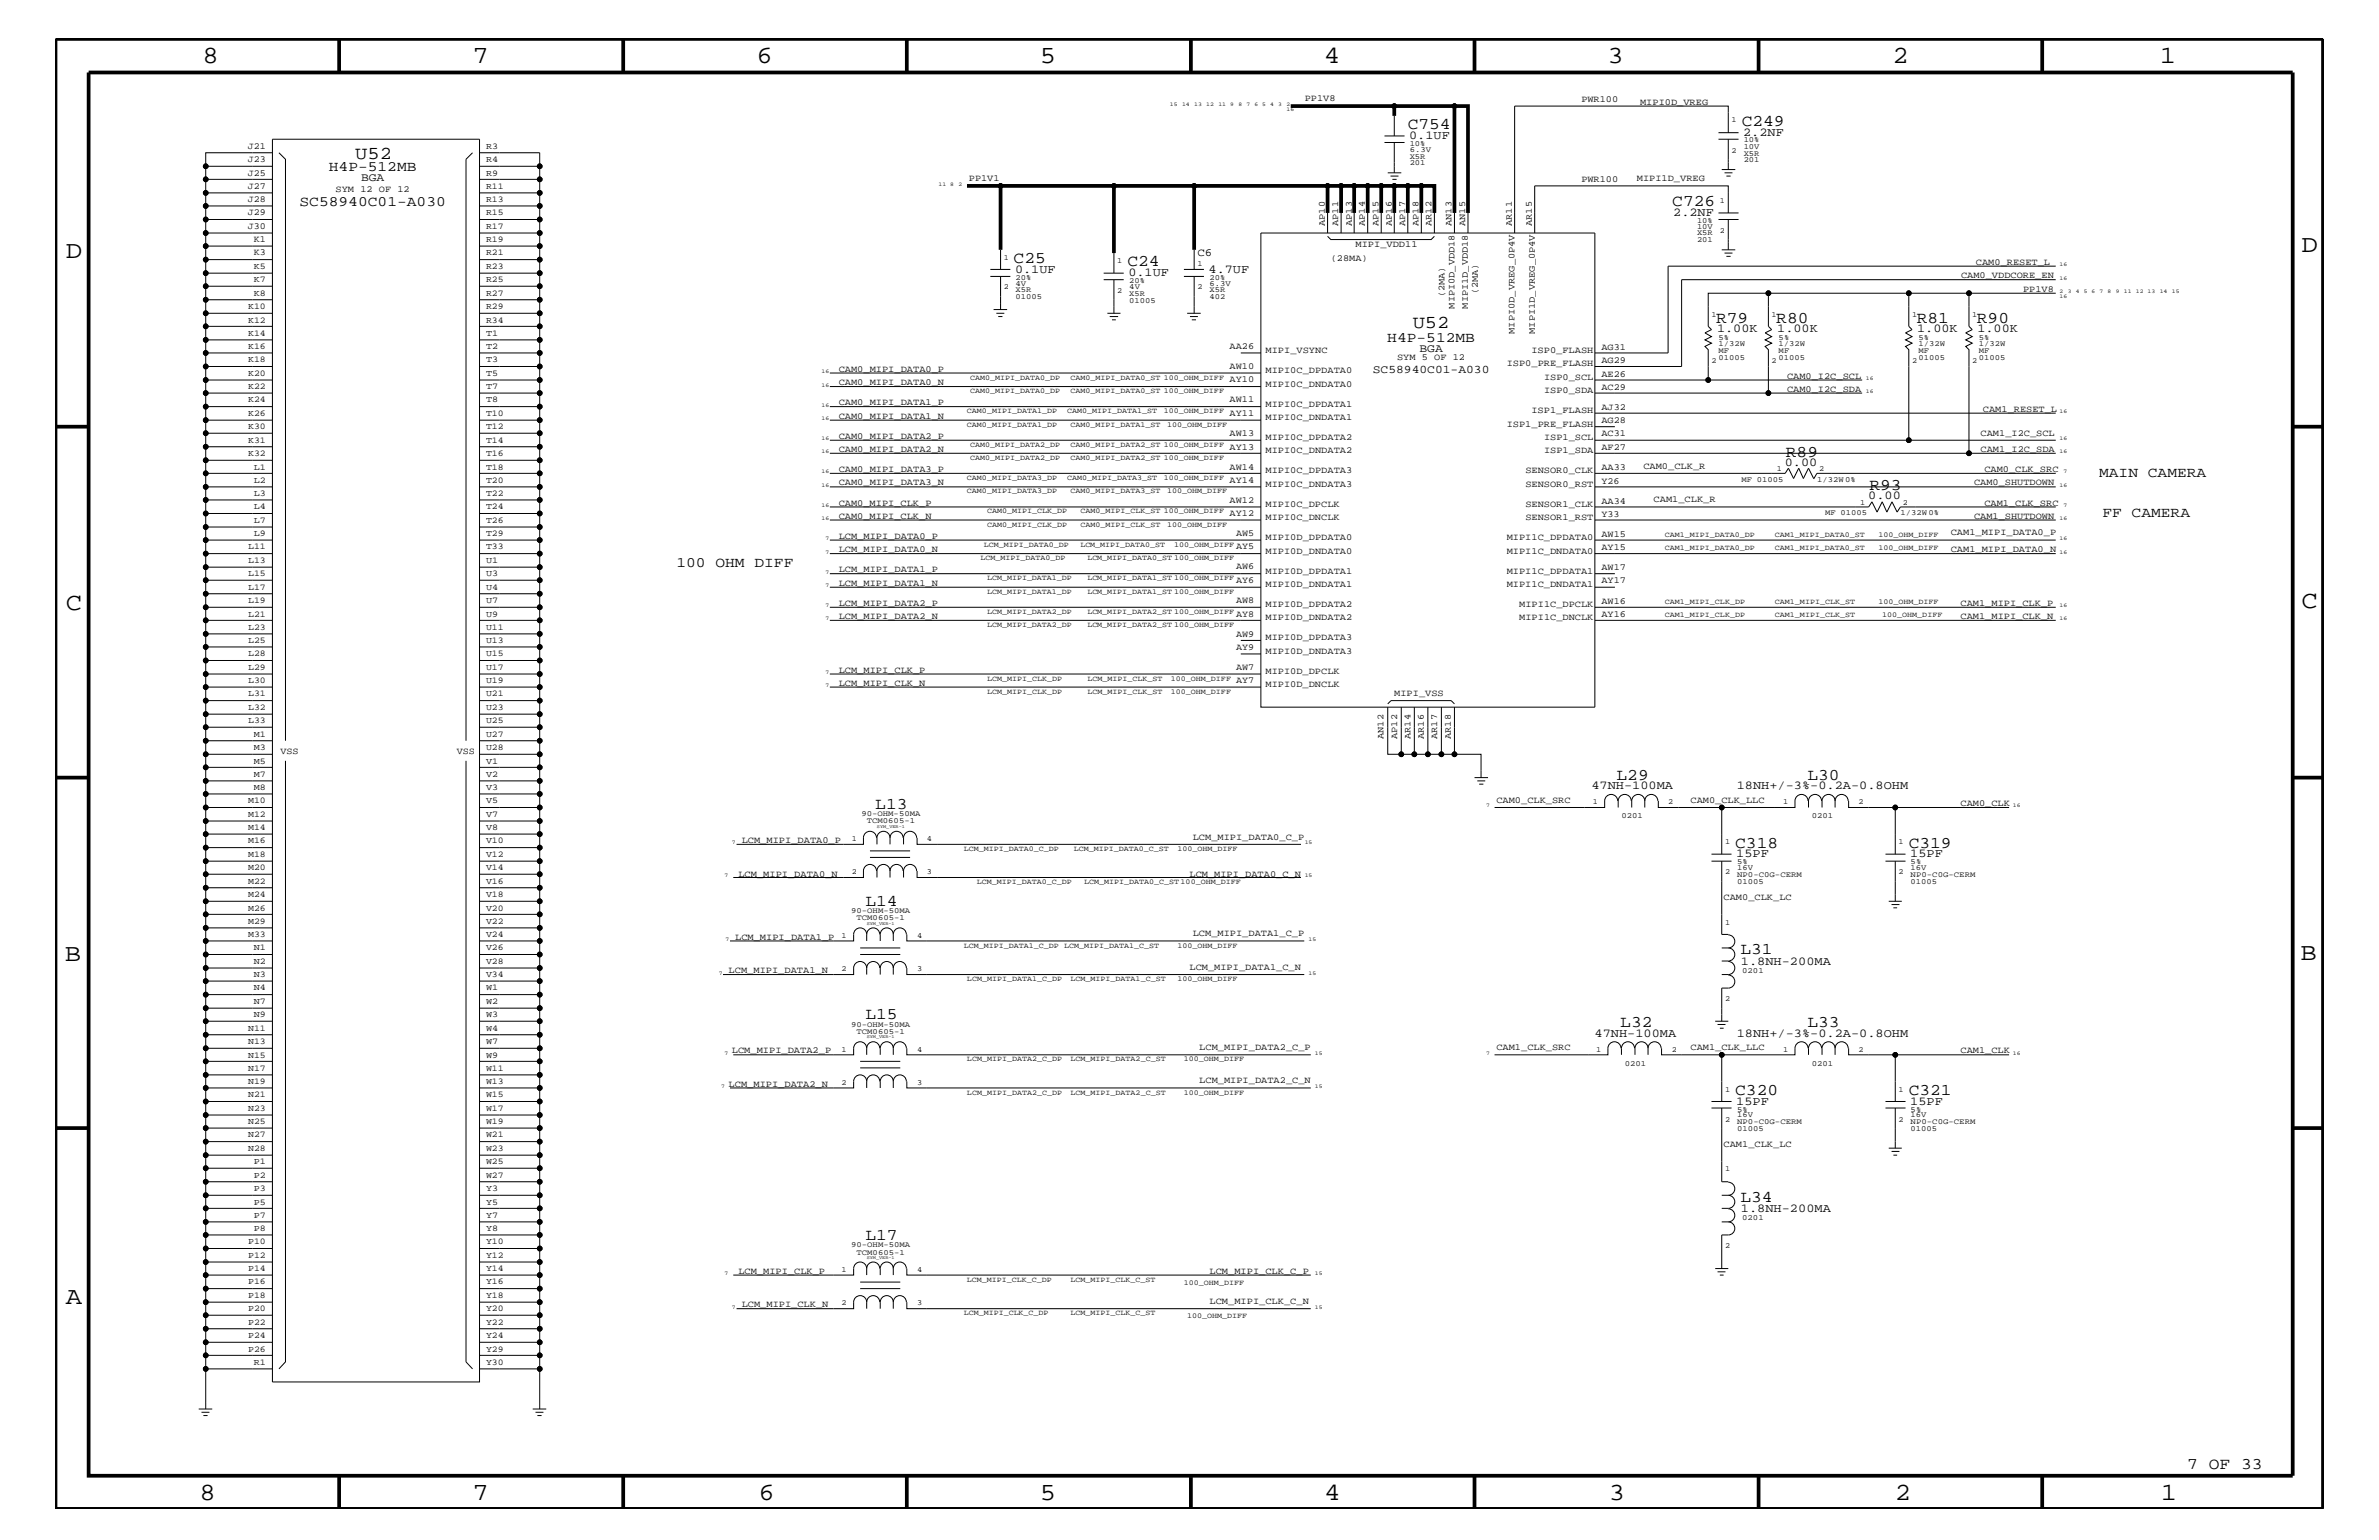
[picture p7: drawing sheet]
<svg xmlns="http://www.w3.org/2000/svg" width="432mm" height="279mm" viewBox="0 0 432 279" stroke-linecap="round" stroke-linejoin="round" font-family="sans-serif">
<defs><g id="words">
<g font-size="4.5">
<text x="36.7" y="11.5">8</text>
<text x="85.8" y="11.5">7</text>
<text x="137.3" y="11.5">6</text>
<text x="188.7" y="11.5">5</text>
<text x="240.3" y="11.5">4</text>
<text x="291.8" y="11.5">3</text>
<text x="343.5" y="11.5">2</text>
<text x="392" y="11.5">1</text>
<text x="11.9" y="46.8">D</text>
<text x="417.7" y="45.7">D</text>
<text x="11.9" y="110.6">C</text>
<text x="417.7" y="110.3">C</text>
<text x="11.8" y="174.3">B</text>
<text x="417.6" y="174.2">B</text>
<text x="11.9" y="236.7">A</text>
<text x="36.2" y="272.1">8</text>
<text x="85.8" y="272.1">7</text>
<text x="137.7" y="272.1">6</text>
<text x="188.7" y="272.1">5</text>
<text x="240.4" y="272.1">4</text>
<text x="292" y="272.1">3</text>
<text x="343.9" y="272.1">2</text>
<text x="392.2" y="272.1">1</text>
</g>
<g font-size="3.3">
<text x="64.5" y="28.8">U52</text>
<text x="256.4" y="59.5">U52</text>
</g>
<g font-size="3">
<text x="255.5" y="23.5">C754</text>
<text x="316.1" y="22.9">C249</text>
<text x="303.5" y="37.4">C726</text>
<text x="184" y="47.7">C25</text>
<text x="204.6" y="48.3">C24</text>
<text x="311.5" y="58.5">R79</text>
<text x="322.4" y="58.5">R80</text>
<text x="347.9" y="58.5">R81</text>
<text x="358.8" y="58.5">R90</text>
<text x="324.1" y="82.8">R89</text>
<text x="339.3" y="88.9">R93</text>
<text x="293.4" y="141.5">L29</text>
<text x="328" y="141.5">L30</text>
<text x="158.9" y="146.8">L13</text>
<text x="315" y="153.8">C318</text>
<text x="346.5" y="153.8">C319</text>
<text x="157.1" y="164.4">L14</text>
<text x="315.9" y="173.2">L31</text>
<text x="157.1" y="184.9">L15</text>
<text x="294.1" y="186.4">L32</text>
<text x="328" y="186.4">L33</text>
<text x="315" y="198.7">C320</text>
<text x="346.5" y="198.7">C321</text>
<text x="315.9" y="218">L34</text>
<text x="157.1" y="224.9">L17</text>
<text x="397" y="266.5">7 OF 33</text>
</g>
<g font-size="2.6">
<text x="59.7" y="31.1">H4P-512MB</text>
<text x="54.4" y="37.4">SC58940C01-A030</text>
<text x="251.8" y="62">H4P-512MB</text>
<text x="381" y="86.5">MAIN CAMERA</text>
<text x="381.6" y="93.8">FF CAMERA</text>
<text x="122.8" y="102.9">100 OHM DIFF</text>
</g>
<g font-size="2.2">
<text x="255.8" y="25.3">0.1UF</text>
<text x="316.4" y="24.7">2.2NF</text>
<text x="303.7" y="39.2">2.2NF</text>
<text x="184.2" y="49.6">0.1UF</text>
<text x="204.8" y="50.2">0.1UF</text>
<text x="219.4" y="49.6">4.7UF</text>
<text x="311.7" y="60.3">1.00K</text>
<text x="322.6" y="60.3">1.00K</text>
<text x="348" y="60.3">1.00K</text>
<text x="358.9" y="60.3">1.00K</text>
<text x="323.9" y="84.5">0.00</text>
<text x="339.1" y="90.6">0.00</text>
<text x="288.8" y="143.2">47NH-100MA</text>
<text x="315.2" y="143.2">18NH+/-3%-0.2A-0.8OHM</text>
<text x="315.1" y="155.6">15PF</text>
<text x="346.7" y="155.6">15PF</text>
<text x="316" y="175">1.8NH-200MA</text>
<text x="289.4" y="188.1">47NH-100MA</text>
<text x="315.2" y="188.1">18NH+/-3%-0.2A-0.8OHM</text>
<text x="315.1" y="200.4">15PF</text>
<text x="346.7" y="200.4">15PF</text>
<text x="316" y="219.8">1.8NH-200MA</text>
</g>
<g font-size="2.1">
<text x="65.5" y="32.9">BGA</text>
<text x="257.6" y="63.8">BGA</text>
<text x="249.2" y="67.7">SC58940C01-A030</text>
</g>
<text font-size="2" x="217.3" y="46.5">C6</text>
<g font-size="1.7">
<text x="236.8" y="18.4">PP1V8</text>
<text x="287" y="18.5">PWR100</text>
<text x="297.7" y="19">MIPI0D_VREG</text>
<text x="45" y="27">J21</text>
<text x="45" y="29.4">J23</text>
<text x="45" y="31.9">J25</text>
<text x="45" y="34.2">J27</text>
<text x="60.9" y="34.8">SYM 12 OF 12</text>
<text x="175.9" y="32.9">PP1V1</text>
<text x="287" y="33">PWR100</text>
<text x="297.1" y="32.9">MIPI1D_VREG</text>
<text x="45" y="36.7">J28</text>
<text x="45" y="39.1">J29</text>
<text x="45" y="41.5">J30</text>
<text x="240.5" y="41" transform="rotate(-90 240.5 41)">AP10</text>
<text x="242.9" y="41" transform="rotate(-90 242.9 41)">AP11</text>
<text x="245.4" y="41" transform="rotate(-90 245.4 41)">AP13</text>
<text x="247.7" y="41" transform="rotate(-90 247.7 41)">AP14</text>
<text x="250.2" y="41" transform="rotate(-90 250.2 41)">AP15</text>
<text x="252.6" y="41" transform="rotate(-90 252.6 41)">AP16</text>
<text x="255" y="41" transform="rotate(-90 255 41)">AP17</text>
<text x="257.5" y="41" transform="rotate(-90 257.5 41)">AP18</text>
<text x="259.8" y="41" transform="rotate(-90 259.8 41)">AR12</text>
<text x="263.5" y="41" transform="rotate(-90 263.5 41)">AN13</text>
<text x="265.9" y="41" transform="rotate(-90 265.9 41)">AN15</text>
<text x="274.4" y="41" transform="rotate(-90 274.4 41)">AR11</text>
<text x="278" y="41" transform="rotate(-90 278 41)">AR15</text>
<text x="46.1" y="44">K1</text>
<text x="46.1" y="46.3">K3</text>
<text x="241.6" y="47.4">(28MA)</text>
<text x="246" y="44.9">MIPI_VDD11</text>
<text x="262.2" y="54" transform="rotate(-90 262.2 54)">(2MA)</text>
<text x="268.2" y="53.4" transform="rotate(-90 268.2 53.4)">(2MA)</text>
<text x="355.9" y="50.5">CAM0_VDDCORE_EN</text>
<text x="358.6" y="48">CAM0_RESET_L</text>
<text x="367.2" y="52.9">PP1V8</text>
<text x="264" y="56" transform="rotate(-90 264 56)">MIPI0D_VDD18</text>
<text x="266.4" y="56" transform="rotate(-90 266.4 56)">MIPI1D_VDD18</text>
<text x="223.2" y="63.4">AA26</text>
<text x="229.7" y="64">MIPI_VSYNC</text>
<text x="253.6" y="65.3">SYM 5 OF 12</text>
<text x="274.9" y="60.6" transform="rotate(-90 274.9 60.6)">MIPI0D_VREG_0P4V</text>
<text x="278" y="64">ISP0_FLASH</text>
<text x="278.6" y="60.6" transform="rotate(-90 278.6 60.6)">MIPI1D_VREG_0P4V</text>
<text x="290.7" y="63.4">AG31</text>
<text x="290.7" y="65.9">AG29</text>
<text x="152.2" y="67.5">CAM0_MIPI_DATA0_P</text>
<text x="152.2" y="69.9">CAM0_MIPI_DATA0_N</text>
<text x="223.2" y="69.4">AY10</text>
<text x="223.2" y="67">AW10</text>
<text x="229.7" y="67.7">MIPI0C_DPDATA0</text>
<text x="229.7" y="70.1">MIPI0C_DNDATA0</text>
<text x="273.5" y="66.5">ISP0_PRE_FLASH</text>
<text x="280.2" y="71.3">ISP0_SDA</text>
<text x="280.2" y="68.9">ISP0_SCL</text>
<text x="290.7" y="68.4">AE26</text>
<text x="290.7" y="70.7">AC29</text>
<text x="324.4" y="71.1">CAM0_I2C_SDA</text>
<text x="324.4" y="68.7">CAM0_I2C_SCL</text>
<text x="152.2" y="73.5">CAM0_MIPI_DATA1_P</text>
<text x="152.2" y="76">CAM0_MIPI_DATA1_N</text>
<text x="223.2" y="75.5">AY11</text>
<text x="223.2" y="73">AW11</text>
<text x="229.7" y="73.8">MIPI0C_DPDATA1</text>
<text x="229.7" y="76.2">MIPI0C_DNDATA1</text>
<text x="273.5" y="77.4">ISP1_PRE_FLASH</text>
<text x="278" y="75">ISP1_FLASH</text>
<text x="290.7" y="74.4">AJ32</text>
<text x="290.7" y="76.8">AG28</text>
<text x="359.9" y="74.7">CAM1_RESET_L</text>
<text x="152.2" y="82">CAM0_MIPI_DATA2_N</text>
<text x="152.2" y="79.6">CAM0_MIPI_DATA2_P</text>
<text x="223.2" y="81.6">AY13</text>
<text x="223.2" y="79.1">AW13</text>
<text x="229.7" y="82.2">MIPI0C_DNDATA2</text>
<text x="229.7" y="79.9">MIPI0C_DPDATA2</text>
<text x="280.2" y="82.2">ISP1_SDA</text>
<text x="280.2" y="79.9">ISP1_SCL</text>
<text x="290.7" y="79.2">AC31</text>
<text x="290.7" y="81.6">AF27</text>
<text x="359.5" y="82">CAM1_I2C_SDA</text>
<text x="359.5" y="79">CAM1_I2C_SCL</text>
<text x="152.2" y="88.1">CAM0_MIPI_DATA3_N</text>
<text x="152.2" y="85.6">CAM0_MIPI_DATA3_P</text>
<text x="223.2" y="87.6">AY14</text>
<text x="223.2" y="85.2">AW14</text>
<text x="229.7" y="88.3">MIPI0C_DNDATA3</text>
<text x="229.7" y="85.9">MIPI0C_DPDATA3</text>
<text x="276.9" y="88.3">SENSOR0_RST</text>
<text x="276.9" y="85.9">SENSOR0_CLK</text>
<text x="290.7" y="87.7">Y26</text>
<text x="290.7" y="85.3">AA33</text>
<text x="298.3" y="85">CAM0_CLK_R</text>
<text x="358.3" y="88.1">CAM0_SHUTDOWN</text>
<text x="360.2" y="85.6">CAM0_CLK_SRC</text>
<text x="152.2" y="94.2">CAM0_MIPI_CLK_N</text>
<text x="152.2" y="91.7">CAM0_MIPI_CLK_P</text>
<text x="223.2" y="93.7">AY12</text>
<text x="223.2" y="91.2">AW12</text>
<text x="229.7" y="94.3">MIPI0C_DNCLK</text>
<text x="229.7" y="92">MIPI0C_DPCLK</text>
<text x="276.9" y="94.3">SENSOR1_RST</text>
<text x="276.9" y="92">SENSOR1_CLK</text>
<text x="290.7" y="91.4">AA34</text>
<text x="290.7" y="93.8">Y33</text>
<text x="300.1" y="91.1">CAM1_CLK_R</text>
<text x="358.3" y="94.2">CAM1_SHUTDOWN</text>
<text x="360.2" y="91.7">CAM1_CLK_SRC</text>
<text x="152.2" y="100.2">LCM_MIPI_DATA0_N</text>
<text x="152.2" y="97.7">LCM_MIPI_DATA0_P</text>
<text x="224.4" y="99.7">AY5</text>
<text x="224.4" y="97.3">AW5</text>
<text x="229.7" y="100.4">MIPI0D_DNDATA0</text>
<text x="229.7" y="98">MIPI0D_DPDATA0</text>
<text x="273.5" y="100.4">MIPI1C_DNDATA0</text>
<text x="273.5" y="98">MIPI1C_DPDATA0</text>
<text x="290.7" y="99.9">AY15</text>
<text x="290.7" y="97.4">AW15</text>
<text x="354.1" y="100.2">CAM1_MIPI_DATA0_N</text>
<text x="354.1" y="97.1">CAM1_MIPI_DATA0_P</text>
<text x="152.2" y="106.3">LCM_MIPI_DATA1_N</text>
<text x="152.2" y="103.8">LCM_MIPI_DATA1_P</text>
<text x="224.4" y="105.8">AY6</text>
<text x="224.4" y="103.3">AW6</text>
<text x="229.7" y="106.5">MIPI0D_DNDATA1</text>
<text x="229.7" y="104.1">MIPI0D_DPDATA1</text>
<text x="273.5" y="106.5">MIPI1C_DNDATA1</text>
<text x="273.5" y="104.1">MIPI1C_DPDATA1</text>
<text x="290.7" y="105.9">AY17</text>
<text x="290.7" y="103.5">AW17</text>
<text x="152.2" y="112.3">LCM_MIPI_DATA2_N</text>
<text x="152.2" y="109.9">LCM_MIPI_DATA2_P</text>
<text x="224.4" y="111.9">AY8</text>
<text x="224.4" y="109.4">AW8</text>
<text x="229.7" y="112.6">MIPI0D_DNDATA2</text>
<text x="229.7" y="110.2">MIPI0D_DPDATA2</text>
<text x="275.8" y="112.6">MIPI1C_DNCLK</text>
<text x="275.8" y="110.2">MIPI1C_DPCLK</text>
<text x="290.7" y="112">AY16</text>
<text x="290.7" y="109.5">AW16</text>
<text x="355.9" y="109.9">CAM1_MIPI_CLK_P</text>
<text x="355.9" y="112.3">CAM1_MIPI_CLK_N</text>
<text x="224.4" y="117.9">AY9</text>
<text x="224.4" y="115.5">AW9</text>
<text x="229.7" y="118.6">MIPI0D_DNDATA3</text>
<text x="229.7" y="116.2">MIPI0D_DPDATA3</text>
<text x="152.2" y="124.4">LCM_MIPI_CLK_N</text>
<text x="152.2" y="122">LCM_MIPI_CLK_P</text>
<text x="224.4" y="124">AY7</text>
<text x="224.4" y="121.5">AW7</text>
<text x="229.7" y="124.7">MIPI0D_DNCLK</text>
<text x="229.7" y="122.3">MIPI0D_DPCLK</text>
<text x="253.1" y="126.3">MIPI_VSS</text>
<text x="50.9" y="136.8">VSS</text>
<text x="82.9" y="136.8">VSS</text>
<text x="251.1" y="134.1" transform="rotate(-90 251.1 134.1)">AN12</text>
<text x="253.6" y="134.1" transform="rotate(-90 253.6 134.1)">AP12</text>
<text x="256" y="134.1" transform="rotate(-90 256 134.1)">AR14</text>
<text x="258.4" y="134.1" transform="rotate(-90 258.4 134.1)">AR16</text>
<text x="260.9" y="134.1" transform="rotate(-90 260.9 134.1)">AR17</text>
<text x="263.3" y="134.1" transform="rotate(-90 263.3 134.1)">AR18</text>
<text x="271.6" y="145.7">CAM0_CLK_SRC</text>
<text x="306.8" y="145.7">CAM0_CLK_LLC</text>
<text x="355.9" y="146.2">CAM0_CLK</text>
<text x="134.6" y="152.9">LCM_MIPI_DATA0_P</text>
<text x="216.5" y="152.3">LCM_MIPI_DATA0_C_P</text>
<text x="134" y="159">LCM_MIPI_DATA0_N</text>
<text x="215.9" y="159">LCM_MIPI_DATA0_C_N</text>
<text x="312.8" y="163.3">CAM0_CLK_LC</text>
<text x="133.4" y="170.5">LCM_MIPI_DATA1_P</text>
<text x="216.5" y="169.9">LCM_MIPI_DATA1_C_P</text>
<text x="132.2" y="176.6">LCM_MIPI_DATA1_N</text>
<text x="215.9" y="176">LCM_MIPI_DATA1_C_N</text>
<text x="132.8" y="191.1">LCM_MIPI_DATA2_P</text>
<text x="217.7" y="190.5">LCM_MIPI_DATA2_C_P</text>
<text x="271.6" y="190.5">CAM1_CLK_SRC</text>
<text x="306.8" y="190.5">CAM1_CLK_LLC</text>
<text x="355.9" y="191.1">CAM1_CLK</text>
<text x="132.2" y="197.2">LCM_MIPI_DATA2_N</text>
<text x="217.7" y="196.5">LCM_MIPI_DATA2_C_N</text>
<text x="312.8" y="208.1">CAM1_CLK_LC</text>
<text x="134" y="231.1">LCM_MIPI_CLK_P</text>
<text x="219.5" y="231.1">LCM_MIPI_CLK_C_P</text>
<text x="134.6" y="237.2">LCM_MIPI_CLK_N</text>
<text x="219.5" y="236.6">LCM_MIPI_CLK_C_N</text>
</g>
<g font-size="1.6">
<text x="88.2" y="27">R3</text>
<text x="88.2" y="29.4">R4</text>
<text x="88.2" y="34.2">R11</text>
<text x="88.2" y="31.9">R9</text>
<text x="88.2" y="36.7">R13</text>
<text x="88.2" y="39.1">R15</text>
<text x="88.2" y="41.5">R17</text>
<text x="88.2" y="44">R19</text>
<text x="88.2" y="46.3">R21</text>
<text x="46.1" y="48.8">K5</text>
<text x="46.1" y="51.3">K7</text>
<text x="46.1" y="53.6">K8</text>
<text x="88.2" y="48.8">R23</text>
<text x="88.2" y="51.3">R25</text>
<text x="88.2" y="53.6">R27</text>
<text x="45" y="56.1">K10</text>
<text x="45" y="58.5">K12</text>
<text x="88.2" y="56.1">R29</text>
<text x="88.2" y="58.5">R34</text>
<text x="45" y="60.9">K14</text>
<text x="45" y="63.4">K16</text>
<text x="45" y="65.7">K18</text>
<text x="88.2" y="60.9">T1</text>
<text x="88.2" y="63.4">T2</text>
<text x="88.2" y="65.7">T3</text>
<text x="45" y="68.2">K20</text>
<text x="45" y="70.6">K22</text>
<text x="88.2" y="68.2">T5</text>
<text x="88.2" y="70.6">T7</text>
<text x="45" y="73">K24</text>
<text x="45" y="75.5">K26</text>
<text x="45" y="77.9">K30</text>
<text x="88.2" y="73">T8</text>
<text x="88.2" y="75.5">T10</text>
<text x="88.2" y="77.9">T12</text>
<text x="45" y="80.3">K31</text>
<text x="45" y="82.7">K32</text>
<text x="88.2" y="80.3">T14</text>
<text x="88.2" y="82.7">T16</text>
<text x="46.1" y="85.2">L1</text>
<text x="46.1" y="87.6">L2</text>
<text x="88.2" y="85.2">T18</text>
<text x="88.2" y="87.6">T20</text>
<text x="46.1" y="90">L3</text>
<text x="46.1" y="92.4">L4</text>
<text x="46.1" y="94.9">L7</text>
<text x="88.2" y="90">T22</text>
<text x="88.2" y="92.4">T24</text>
<text x="88.2" y="94.9">T26</text>
<text x="45" y="99.7">L11</text>
<text x="46.1" y="97.3">L9</text>
<text x="88.2" y="97.3">T29</text>
<text x="88.2" y="99.7">T33</text>
<text x="45" y="102.1">L13</text>
<text x="45" y="104.6">L15</text>
<text x="45" y="107">L17</text>
<text x="88.2" y="102.1">U1</text>
<text x="88.2" y="104.6">U3</text>
<text x="88.2" y="107">U4</text>
<text x="45" y="109.4">L19</text>
<text x="45" y="111.9">L21</text>
<text x="88.2" y="109.4">U7</text>
<text x="88.2" y="111.9">U9</text>
<text x="45" y="114.2">L23</text>
<text x="45" y="116.7">L25</text>
<text x="45" y="119.1">L28</text>
<text x="88.2" y="114.2">U11</text>
<text x="88.2" y="116.7">U13</text>
<text x="88.2" y="119.1">U15</text>
<text x="45" y="121.5">L29</text>
<text x="45" y="124">L30</text>
<text x="88.2" y="121.5">U17</text>
<text x="88.2" y="124">U19</text>
<text x="45" y="126.4">L31</text>
<text x="45" y="128.8">L32</text>
<text x="45" y="131.3">L33</text>
<text x="88.2" y="126.4">U21</text>
<text x="88.2" y="128.8">U23</text>
<text x="88.2" y="131.3">U25</text>
<text x="46.1" y="133.6">M1</text>
<text x="46.1" y="136.1">M3</text>
<text x="88.2" y="133.6">U27</text>
<text x="88.2" y="136.1">U28</text>
<text x="46.1" y="138.5">M5</text>
<text x="46.1" y="140.9">M7</text>
<text x="46.1" y="143.4">M8</text>
<text x="88.2" y="138.5">V1</text>
<text x="88.2" y="140.9">V2</text>
<text x="88.2" y="143.4">V3</text>
<text x="45" y="145.7">M10</text>
<text x="45" y="148.2">M12</text>
<text x="88.2" y="145.7">V5</text>
<text x="88.2" y="148.2">V7</text>
<text x="45" y="150.7">M14</text>
<text x="45" y="153">M16</text>
<text x="45" y="155.5">M18</text>
<text x="88.2" y="150.7">V8</text>
<text x="88.2" y="153">V10</text>
<text x="88.2" y="155.5">V12</text>
<text x="45" y="157.9">M20</text>
<text x="45" y="160.3">M22</text>
<text x="88.2" y="157.9">V14</text>
<text x="88.2" y="160.3">V16</text>
<text x="45" y="162.8">M24</text>
<text x="45" y="165.2">M26</text>
<text x="45" y="167.6">M29</text>
<text x="88.2" y="162.8">V18</text>
<text x="88.2" y="165.2">V20</text>
<text x="88.2" y="167.6">V22</text>
<text x="45" y="170">M33</text>
<text x="46.1" y="172.4">N1</text>
<text x="88.2" y="170">V24</text>
<text x="88.2" y="172.4">V26</text>
<text x="46.1" y="174.9">N2</text>
<text x="46.1" y="177.3">N3</text>
<text x="46.1" y="179.7">N4</text>
<text x="88.2" y="179.7">W1</text>
<text x="88.2" y="174.9">V28</text>
<text x="88.2" y="177.3">V34</text>
<text x="46.1" y="182.1">N7</text>
<text x="46.1" y="184.6">N9</text>
<text x="88.2" y="182.1">W2</text>
<text x="88.2" y="184.6">W3</text>
<text x="45" y="187">N11</text>
<text x="45" y="189.4">N13</text>
<text x="45" y="191.9">N15</text>
<text x="88.2" y="187">W4</text>
<text x="88.2" y="189.4">W7</text>
<text x="88.2" y="191.9">W9</text>
<text x="45" y="194.3">N17</text>
<text x="45" y="196.7">N19</text>
<text x="88.2" y="194.3">W11</text>
<text x="88.2" y="196.7">W13</text>
<text x="45" y="199.1">N21</text>
<text x="45" y="201.5">N23</text>
<text x="45" y="204">N25</text>
<text x="88.2" y="199.1">W15</text>
<text x="88.2" y="201.5">W17</text>
<text x="88.2" y="204">W19</text>
<text x="45" y="206.4">N27</text>
<text x="45" y="208.8">N28</text>
<text x="88.2" y="206.4">W21</text>
<text x="88.2" y="208.8">W23</text>
<text x="46.1" y="211.3">P1</text>
<text x="46.1" y="213.6">P2</text>
<text x="88.2" y="211.3">W25</text>
<text x="88.2" y="213.6">W27</text>
<text x="46.1" y="216.1">P3</text>
<text x="46.1" y="218.6">P5</text>
<text x="46.1" y="220.9">P7</text>
<text x="88.2" y="216.1">Y3</text>
<text x="88.2" y="218.6">Y5</text>
<text x="88.2" y="220.9">Y7</text>
<text x="45" y="225.7">P10</text>
<text x="46.1" y="223.4">P8</text>
<text x="88.2" y="223.4">Y8</text>
<text x="88.2" y="225.7">Y10</text>
<text x="45" y="228.2">P12</text>
<text x="45" y="230.7">P14</text>
<text x="45" y="233">P16</text>
<text x="88.2" y="228.2">Y12</text>
<text x="88.2" y="230.7">Y14</text>
<text x="88.2" y="233">Y16</text>
<text x="45" y="235.5">P18</text>
<text x="45" y="237.9">P20</text>
<text x="88.2" y="235.5">Y18</text>
<text x="88.2" y="237.9">Y20</text>
<text x="45" y="240.3">P22</text>
<text x="45" y="242.8">P24</text>
<text x="45" y="245.2">P26</text>
<text x="88.2" y="240.3">Y22</text>
<text x="88.2" y="242.8">Y24</text>
<text x="88.2" y="245.2">Y29</text>
<text x="46.1" y="247.6">R1</text>
<text x="88.2" y="247.6">Y30</text>
</g>
<g font-size="1.4">
<text x="314.3" y="22.2">1</text>
<text x="255.9" y="28.8">X5R</text>
<text x="255.9" y="26.5">10%</text>
<text x="255.9" y="27.5">6.3V</text>
<text x="314.3" y="27.7">2</text>
<text x="316.5" y="25.9">10%</text>
<text x="316.5" y="28.2">X5R</text>
<text x="316.5" y="27">10V</text>
<text x="316.5" y="29.4">201</text>
<text x="255.9" y="30">201</text>
<text x="308" y="40.4">10%</text>
<text x="308" y="41.5">10V</text>
<text x="312.2" y="36.8">1</text>
<text x="182.2" y="47.1">1</text>
<text x="202.8" y="47.7">1</text>
<text x="308" y="42.7">X5R</text>
<text x="308" y="44">201</text>
<text x="312.2" y="42.3">2</text>
<text x="182.2" y="52.5">2</text>
<text x="184.3" y="50.7">20%</text>
<text x="184.3" y="53">X5R</text>
<text x="184.3" y="51.8">4V</text>
<text x="202.8" y="53.2">2</text>
<text x="205" y="51.3">20%</text>
<text x="205" y="53.6">X5R</text>
<text x="205" y="52.4">4V</text>
<text x="217.3" y="48.3">1</text>
<text x="217.3" y="52.5">2</text>
<text x="219.5" y="50.7">20%</text>
<text x="219.5" y="53">X5R</text>
<text x="219.5" y="51.8">6.3V</text>
<text x="184.3" y="54.2">01005</text>
<text x="205" y="54.9">01005</text>
<text x="219.5" y="54.2">402</text>
<text x="310.6" y="57.4">1</text>
<text x="321.6" y="57.4">1</text>
<text x="347" y="57.4">1</text>
<text x="358" y="57.4">1</text>
<text x="310.6" y="65.9">2</text>
<text x="311.9" y="64">MF</text>
<text x="311.9" y="61.7">5%</text>
<text x="311.9" y="62.9">1/32W</text>
<text x="311.9" y="65.3">01005</text>
<text x="321.6" y="65.9">2</text>
<text x="322.8" y="64">MF</text>
<text x="322.8" y="61.7">5%</text>
<text x="322.8" y="62.9">1/32W</text>
<text x="322.8" y="65.3">01005</text>
<text x="347" y="65.9">2</text>
<text x="348.2" y="65.3">01005</text>
<text x="348.2" y="61.7">5%</text>
<text x="348.2" y="64">MF</text>
<text x="348.2" y="62.9">1/32W</text>
<text x="358" y="65.9">2</text>
<text x="359.2" y="61.7">5%</text>
<text x="359.2" y="64">MF</text>
<text x="359.2" y="65.3">01005</text>
<text x="359.2" y="62.9">1/32W</text>
<text x="176.1" y="68.9">CAM0_MIPI_DATA0_DP</text>
<text x="176.1" y="71.3">CAM0_MIPI_DATA0_DP</text>
<text x="194.3" y="68.9">CAM0_MIPI_DATA0_ST 100_OHM_DIFF</text>
<text x="194.3" y="71.3">CAM0_MIPI_DATA0_ST 100_OHM_DIFF</text>
<text x="175.5" y="75">CAM0_MIPI_DATA1_DP</text>
<text x="175.5" y="77.4">CAM0_MIPI_DATA1_DP</text>
<text x="193.7" y="75">CAM0_MIPI_DATA1_ST</text>
<text x="194.3" y="77.4">CAM0_MIPI_DATA1_ST</text>
<text x="211.2" y="75">100_OHM_DIFF</text>
<text x="211.8" y="77.4">100_OHM_DIFF</text>
<text x="176.1" y="83.5">CAM0_MIPI_DATA2_DP</text>
<text x="176.1" y="81.1">CAM0_MIPI_DATA2_DP</text>
<text x="194.3" y="83.5">CAM0_MIPI_DATA2_ST 100_OHM_DIFF</text>
<text x="194.3" y="81.1">CAM0_MIPI_DATA2_ST 100_OHM_DIFF</text>
<text x="175.5" y="89.5">CAM0_MIPI_DATA3_DP</text>
<text x="175.5" y="87.1">CAM0_MIPI_DATA3_DP</text>
<text x="193.7" y="87.1">CAM0_MIPI_DATA3_ST</text>
<text x="194.3" y="89.5">CAM0_MIPI_DATA3_ST</text>
<text x="211.2" y="87.1">100_OHM_DIFF</text>
<text x="211.8" y="89.5">100_OHM_DIFF</text>
<text x="316.1" y="87.5">MF 01005</text>
<text x="322.5" y="85.5">1</text>
<text x="329.8" y="87.5">1/32W 0%</text>
<text x="330.2" y="85.5">2</text>
<text x="179.2" y="95.6">CAM0_MIPI_CLK_DP</text>
<text x="179.2" y="93.2">CAM0_MIPI_CLK_DP</text>
<text x="196.1" y="95.6">CAM0_MIPI_CLK_ST</text>
<text x="196.1" y="93.2">CAM0_MIPI_CLK_ST 100_OHM_DIFF</text>
<text x="211.8" y="95.6">100_OHM_DIFF</text>
<text x="331.3" y="93.5">MF 01005</text>
<text x="337.7" y="91.6">1</text>
<text x="345" y="93.5">1/32W 0%</text>
<text x="345.4" y="91.6">2</text>
<text x="178" y="101.6">LCM_MIPI_DATA0_DP</text>
<text x="178.6" y="99.3">LCM_MIPI_DATA0_DP</text>
<text x="196.1" y="99.3">LCM_MIPI_DATA0_ST</text>
<text x="197.4" y="101.6">LCM_MIPI_DATA0_ST 100_OHM_DIFF</text>
<text x="213.1" y="99.3">100_OHM_DIFF</text>
<text x="302.2" y="99.9">CAM1_MIPI_DATA0_DP</text>
<text x="302.2" y="97.4">CAM1_MIPI_DATA0_DP</text>
<text x="322.2" y="97.4">CAM1_MIPI_DATA0_ST</text>
<text x="322.2" y="99.9">CAM1_MIPI_DATA0_ST</text>
<text x="341" y="99.9">100_OHM_DIFF</text>
<text x="341" y="97.4">100_OHM_DIFF</text>
<text x="179.2" y="107.7">LCM_MIPI_DATA1_DP</text>
<text x="179.2" y="105.3">LCM_MIPI_DATA1_DP</text>
<text x="197.4" y="107.7">LCM_MIPI_DATA1_ST 100_OHM_DIFF</text>
<text x="197.4" y="105.3">LCM_MIPI_DATA1_ST 100_OHM_DIFF</text>
<text x="179.2" y="111.4">LCM_MIPI_DATA2_DP</text>
<text x="179.2" y="113.7">LCM_MIPI_DATA2_DP</text>
<text x="197.4" y="113.7">LCM_MIPI_DATA2_ST 100_OHM_DIFF</text>
<text x="197.4" y="111.4">LCM_MIPI_DATA2_ST 100_OHM_DIFF</text>
<text x="302.2" y="109.5">CAM1_MIPI_CLK_DP</text>
<text x="302.2" y="112">CAM1_MIPI_CLK_DP</text>
<text x="322.2" y="109.5">CAM1_MIPI_CLK_ST</text>
<text x="322.2" y="112">CAM1_MIPI_CLK_ST</text>
<text x="341" y="109.5">100_OHM_DIFF</text>
<text x="341.6" y="112">100_OHM_DIFF</text>
<text x="179.2" y="125.9">LCM_MIPI_CLK_DP</text>
<text x="179.2" y="123.5">LCM_MIPI_CLK_DP</text>
<text x="197.4" y="123.5">LCM_MIPI_CLK_ST</text>
<text x="197.4" y="125.9">LCM_MIPI_CLK_ST</text>
<text x="212.5" y="125.9">100_OHM_DIFF</text>
<text x="212.5" y="123.5">100_OHM_DIFF</text>
<text x="156.3" y="148.1">90-OHM-50MA</text>
<text x="157.3" y="149.4">TCM0605-1</text>
<text x="289.1" y="145.9">1</text>
<text x="294.3" y="148.4">0201</text>
<text x="302.8" y="145.9">2</text>
<text x="323.7" y="145.9">1</text>
<text x="328.8" y="148.4">0201</text>
<text x="337.3" y="145.9">2</text>
<text x="154.6" y="152.6">1</text>
<text x="168.2" y="152.6">4</text>
<text x="174.9" y="154.4">LCM_MIPI_DATA0_C_DP</text>
<text x="194.9" y="154.4">LCM_MIPI_DATA0_C_ST</text>
<text x="213.7" y="154.4">100_OHM_DIFF</text>
<text x="313.1" y="153.2">1</text>
<text x="344.6" y="153.2">1</text>
<text x="154.6" y="158.6">2</text>
<text x="168.2" y="158.6">3</text>
<text x="177.3" y="160.5">LCM_MIPI_DATA0_C_DP</text>
<text x="196.8" y="160.5">LCM_MIPI_DATA0_C_ST 100_OHM_DIFF</text>
<text x="313.1" y="158.6">2</text>
<text x="315.3" y="160.3">01005</text>
<text x="315.3" y="159.1">NP0-C0G-CERM</text>
<text x="315.3" y="156.8">5%</text>
<text x="315.3" y="157.9">16V</text>
<text x="344.6" y="158.6">2</text>
<text x="346.8" y="160.3">01005</text>
<text x="346.8" y="156.8">5%</text>
<text x="346.8" y="159.1">NP0-C0G-CERM</text>
<text x="346.8" y="157.9">16V</text>
<text x="154.5" y="165.6">90-OHM-50MA</text>
<text x="155.4" y="167">TCM0605-1</text>
<text x="313.1" y="167.8">1</text>
<text x="152.7" y="170.1">1</text>
<text x="166.5" y="170.1">4</text>
<text x="174.9" y="172">LCM_MIPI_DATA1_C_DP LCM_MIPI_DATA1_C_ST</text>
<text x="213.7" y="172">100_OHM_DIFF</text>
<text x="152.7" y="176.2">2</text>
<text x="166.5" y="176.2">3</text>
<text x="175.5" y="178">LCM_MIPI_DATA1_C_DP</text>
<text x="194.3" y="178">LCM_MIPI_DATA1_C_ST</text>
<text x="213.7" y="178">100_OHM_DIFF</text>
<text x="316.2" y="176.5">0201</text>
<text x="313.1" y="181.6">2</text>
<text x="152.7" y="190.8">1</text>
<text x="154.5" y="186.3">90-OHM-50MA</text>
<text x="155.4" y="187.6">TCM0605-1</text>
<text x="166.5" y="190.8">4</text>
<text x="289.7" y="190.8">1</text>
<text x="303.4" y="190.8">2</text>
<text x="323.7" y="190.8">1</text>
<text x="337.3" y="190.8">2</text>
<text x="152.7" y="196.8">2</text>
<text x="166.5" y="196.8">3</text>
<text x="175.5" y="192.6">LCM_MIPI_DATA2_C_DP</text>
<text x="194.3" y="192.6">LCM_MIPI_DATA2_C_ST</text>
<text x="214.9" y="192.6">100_OHM_DIFF</text>
<text x="294.9" y="193.3">0201</text>
<text x="328.8" y="193.3">0201</text>
<text x="175.5" y="198.7">LCM_MIPI_DATA2_C_DP</text>
<text x="194.3" y="198.7">LCM_MIPI_DATA2_C_ST</text>
<text x="214.9" y="198.7">100_OHM_DIFF</text>
<text x="313.1" y="198.1">1</text>
<text x="313.1" y="203.5">2</text>
<text x="315.3" y="204">NP0-C0G-CERM</text>
<text x="315.3" y="201.7">5%</text>
<text x="315.3" y="202.7">16V</text>
<text x="344.6" y="198.1">1</text>
<text x="344.6" y="203.5">2</text>
<text x="346.8" y="202.7">16V</text>
<text x="346.8" y="201.7">5%</text>
<text x="346.8" y="204">NP0-C0G-CERM</text>
<text x="315.3" y="205.2">01005</text>
<text x="346.8" y="205.2">01005</text>
<text x="313.1" y="212.5">1</text>
<text x="316.2" y="221.3">0201</text>
<text x="154.5" y="226.3">90-OHM-50MA</text>
<text x="155.4" y="227.6">TCM0605-1</text>
<text x="313.1" y="226.5">2</text>
<text x="152.7" y="230.7">1</text>
<text x="166.5" y="230.7">4</text>
<text x="175.5" y="232.6">LCM_MIPI_CLK_C_DP</text>
<text x="194.3" y="232.6">LCM_MIPI_CLK_C_ST</text>
<text x="214.9" y="233.2">100_OHM_DIFF</text>
<text x="152.7" y="236.8">2</text>
<text x="166.5" y="236.8">3</text>
<text x="174.9" y="238.6">LCM_MIPI_CLK_C_DP</text>
<text x="194.3" y="238.6">LCM_MIPI_CLK_C_ST</text>
<text x="215.5" y="239.2">100_OHM_DIFF</text>
</g>
<g font-size="1">
<text x="212.3" y="19.2">15</text>
<text x="214.5" y="19.2">14</text>
<text x="216.7" y="19.2">13</text>
<text x="218.9" y="19.2">12</text>
<text x="221.1" y="19.2">11 9</text>
<text x="224.8" y="19.2">8</text>
<text x="226.2" y="19.2">7</text>
<text x="227.7" y="19.2">6</text>
<text x="229.1" y="19.2">5</text>
<text x="230.5" y="19.2">4</text>
<text x="232" y="19.2">3</text>
<text x="233.5" y="20.1">16</text>
<text x="233.5" y="19.2">2</text>
<text x="170.3" y="33.7">11 8</text>
<text x="174" y="33.7">2</text>
<text x="373.8" y="50.7">16</text>
<text x="373.8" y="48.3">16</text>
<text x="373.8" y="53.2">2</text>
<text x="375.3" y="53.2">3</text>
<text x="376.8" y="53.2">4</text>
<text x="378.2" y="53.2">5</text>
<text x="379.6" y="53.2">6</text>
<text x="381.1" y="53.2">7</text>
<text x="382.5" y="53.2">8</text>
<text x="384" y="53.2">9</text>
<text x="385.5" y="53.2">11</text>
<text x="387.7" y="53.2">12 13</text>
<text x="392" y="53.2">14</text>
<text x="394.2" y="53.2">15</text>
<text x="373.8" y="54">16</text>
<text x="149.1" y="67.7">16</text>
<text x="149.1" y="70.1">16</text>
<text x="338.7" y="71.3">16</text>
<text x="338.7" y="68.9">16</text>
<text x="149.1" y="73.8">16</text>
<text x="149.1" y="76.2">16</text>
<text x="373.8" y="75">16</text>
<text x="149.1" y="82.2">16</text>
<text x="149.1" y="79.9">16</text>
<text x="373.8" y="79.9">16</text>
<text x="373.8" y="82.2">16</text>
<text x="149.1" y="88.3">16</text>
<text x="149.1" y="85.9">16</text>
<text x="373.8" y="88.3">16</text>
<text x="374.6" y="85.9">7</text>
<text x="149.1" y="94.3">16</text>
<text x="149.1" y="92">16</text>
<text x="373.8" y="94.3">16</text>
<text x="374.6" y="92">7</text>
<text x="149.9" y="100.4">7</text>
<text x="149.9" y="98">7</text>
<text x="373.8" y="100.4">16</text>
<text x="373.8" y="98">16</text>
<text x="149.9" y="106.5">7</text>
<text x="149.9" y="104.1">7</text>
<text x="149.9" y="112.6">7</text>
<text x="149.9" y="110.2">7</text>
<text x="373.8" y="110.2">16</text>
<text x="373.8" y="112.6">16</text>
<text x="149.9" y="124.7">7</text>
<text x="149.9" y="122.3">7</text>
<text x="269.7" y="146.5">7</text>
<text x="365.3" y="146.5">16</text>
<text x="132.8" y="153.2">7</text>
<text x="236.8" y="153.2">15</text>
<text x="131.5" y="159.2">7</text>
<text x="236.8" y="159.2">15</text>
<text x="131.7" y="170.7">7</text>
<text x="237.5" y="170.7">15</text>
<text x="130.5" y="176.8">7</text>
<text x="237.5" y="176.8">15</text>
<text x="131.5" y="191.4">7</text>
<text x="238.7" y="191.4">15</text>
<text x="269.7" y="191.4">7</text>
<text x="365.3" y="191.4">16</text>
<text x="130.9" y="197.4">7</text>
<text x="238.7" y="197.4">15</text>
<text x="131.5" y="231.3">7</text>
<text x="238.7" y="231.3">15</text>
<text x="132.8" y="237.4">7</text>
<text x="238.7" y="237.4">15</text>
</g>
<g font-size=".8">
<text x="159.2" y="150.2">SYM_VER-1</text>
<text x="157.3" y="167.8">SYM_VER-1</text>
<text x="157.3" y="188.4">SYM_VER-1</text>
<text x="157.3" y="228.5">SYM_VER-1</text>
</g>
</g></defs>
<g fill="none" stroke="#000" stroke-width=".18">
<path d="M37.3 30.2v2.3h12.1M37.3 32.5v2.5h12.1M37.3 35v2.4h12.1M37.3 37.4v2.4h12.1M37.3 39.8v2.5h12.1M49.4 25.3h37.6v225.4h-37.6zM49.4 27.7h-12.1v2.5h12.1M50.6 27.7l1.2 1.2v105.5M85.8 27.7l-1.2 1.2v105.5M87 39.8h11M87 30.2h11M87 27.7h11v2.5"/>
<path d="M98 30.2v2.3h-11M98 32.5v2.5h-11M98 35v2.4h-11M98 37.4v7.2M241 38.6v3.7M243.4 38.6v3.7M245.8 38.6v3.7M248.2 38.6v3.7M250.7 38.6v3.7M251.3 25.9h3.6M251.3 24.7h3.6M251.9 31.4h2.4"/>
<path d="M252.4 31.9h1.4M252.7 32.5h.8M253.1 21v3.7M253.1 25.9v5.5M253.1 38.6v3.7M255.5 38.6v3.7M258 38.6v3.7M260.4 38.6v3.7M264 38.6v3.7M266.4 38.6v3.7M311.9 39.8h3.7M311.9 38.6h3.7"/>
<path d="M311.9 25.3h3.7M311.9 24.1h3.7M312.5 30.8h2.5M313 31.4h1.5M313.4 31.9h.7M313.7 38.6v-4.9h-35.1v8.6M313.7 24.1v-4.9h-38.8v23.1M313.7 25.3v5.5M313.7 39.8v5.5M37.3 42.3v2.3h12.1M37.3 44.6v2.5h12.1M37.3 47.1v2.5h12.1"/>
<path d="M37.3 49.6v2.3h12.1M37.3 51.9v2.5h12.1M37.3 54.4v2.4h12.1M37.3 56.8v2.4h12.1M37.3 59.2v2.5h12.1M87 42.3h11M87 56.8h11M87 44.6h11M87 59.2h11M98 44.6v2.5h-11M98 47.1v2.5h-11M98 49.6v2.3h-11"/>
<path d="M98 51.9v2.5h-11M98 54.4v7.3M179.7 50.2h3.7M179.7 48.9h3.7M180.3 56.2h2.5M180.8 56.8h1.5M181.2 57.4h.7M181.6 45.3v3.6M181.6 50.2v6M200.3 49.6h3.7M200.3 50.7h3.7M201 56.8h2.4"/>
<path d="M201.4 57.4h1.5M201.8 58h.7M202.2 45.9v3.7M202.2 50.7v6.1M214.9 50.2h3.6M214.9 48.9h3.6M215.5 56.8h2.4M216 57.4h1.4M216.3 58h.8M216.7 45.3v3.6M216.7 50.2v6.6M228.9 42.3h60.6v86h-60.6z"/>
<path d="M241 42.9l.6 .6h18.2l.6-.6M312.5 45.3h2.5M313 45.9h1.5M313.4 46.5h.7M321 53.2h25.5v6l.5 .6-1.1 .6 1.1 .7-1.1 .6 1.1 .6-1.1 .6 .6 .5v16.5h26.6M346.5 53.2h26.6M357.4 53.2v6l.6 .6-1.2 .6 1.2 .7-1.2 .6 1.2 .6-1.2 .6 .6 .5v18.8M373.1 48.3h-70.3v15.7h-13.3M373.1 50.7h-67.9v15.8h-15.7M37.3 61.7v2.3h12.1M37.3 64v2.5h12.1M37.3 66.5v2.4h12.1"/>
<path d="M37.3 68.9v2.4h12.1M37.3 71.3v2.5h12.1M37.3 73.8v2.4h12.1M37.3 76.2v2.4h12.1M37.3 78.6v2.5h12.1M87 66.5h11M87 68.9h11M87 61.7h11M98 61.7v2.3h-11M98 68.9v2.4h-11M98 71.3v2.5h-11M98 73.8v2.4h-11"/>
<path d="M98 76.2v2.4h-11M98 64v4.9M98 78.6v12.1M150.6 67.7h78.3M150.6 70.1h78.3M150.6 73.8h78.3M150.6 76.2h78.3M150.6 79.9h78.3M225.2 64h3.7M289.5 79.9h57M289.5 68.9h48.5M289.5 75h83.6"/>
<path d="M289.5 71.3h31.5M289.5 77.4h3.6M310 68.9v-5.5l-.5-.5 1.1-.6-1.1-.6 1.1-.6-1.1-.7 1.1-.6-.6-.6v-6h11v6l.6 .6-1.2 .6 1.2 .7-1.2 .6 1.2 .6-1.2 .6 .6 .5v7.9h17M37.3 81.1v2.4h12.1M37.3 83.5v2.4h12.1M37.3 85.9v2.4h12.1M37.3 88.3v2.4h12.1M37.3 90.7v2.5h12.1M37.3 93.2v2.4h12.1M37.3 95.6v2.4h12.1M37.3 98v2.4h12.1M87 85.9h11"/>
<path d="M87 88.3h11M87 98h11M87 81.1h11M87 83.5h11M87 90.7h11M87 95.6h11M98 90.7v2.5h-11M98 93.2v7.2M150.6 82.2h78.3M150.6 85.9h78.3M150.6 92h78.3M150.6 88.3h78.3"/>
<path d="M150.6 94.3h78.3M150.6 98h78.3M289.5 82.2h83.6M289.5 85.9h34.5l.6-1 .9 1.9 1-1.9 .8 1.9 1-1.9 .9 1.9M289.5 92h49.7l.6-1 .9 1.9 .9-1.9 .9 1.9 .9-1.9 .9 1.9 .6-.9h28.2M289.5 88.3h83.6M289.5 94.3h83.6M289.5 98h83.6M373.1 85.9h-43.3l-.6 1M37.3 100.4v2.5h12.1M37.3 102.9v2.4h12.1M37.3 105.3v2.4h12.1"/>
<path d="M37.3 107.7v2.5h12.1M37.3 110.2v2.4h12.1M37.3 112.6v2.4h12.1M37.3 115v2.4h12.1M37.3 117.4v2.4h12.1M37.3 119.8v2.5h12.1M87 100.4h11M87 110.2h11M87 112.6h11M87 105.3h11M87 107.7h11M87 117.4h11"/>
<path d="M87 115h11M87 119.8h11M98 100.4v2.5h-11M98 119.8v2.5h-11M98 102.9v16.9M150.6 100.4h78.3M150.6 104.1h78.3M150.6 106.5h78.3M150.6 110.2h78.3M150.6 112.6h78.3M225.2 116.2h3.7M225.2 118.6h3.7"/>
<path d="M289.5 100.4h83.6M289.5 104.1h3.6M289.5 106.5h3.6M289.5 110.2h83.6M289.5 112.6h83.6M37.3 122.3v2.4h12.1M37.3 124.7v2.4h12.1M37.3 127.1v2.5h12.1M37.3 129.6v2.3h12.1M37.3 131.9v2.5h12.1M37.3 134.4v2.4h12.1M37.3 136.8v2.4h12.1"/>
<path d="M37.3 139.2v2.5h12.1M51.8 138v109.1l-1.2 1.3M84.6 138v109.1l1.2 1.3M87 124.7h11M87 127.1h11M87 129.6h11M87 136.8h11M87 134.4h11M87 131.9h11M87 139.2h11M98 122.3v123.6M150.6 122.3h78.3"/>
<path d="M150.6 124.7h78.3M251.9 128.3v8.5h2.4v-8.5M251.9 127.7l.6-.6h10.9l.6 .6M256.7 128.3v8.5h-2.4M259.2 128.3v8.5h-2.5M261.6 128.3v8.5h-2.4M264 128.3v8.5h-2.4M264 136.8h4.8v4.3M37.3 141.7v2.3h12.1M37.3 144v2.5h12.1M37.3 146.5v2.5h12.1M37.3 149v2.3h12.1"/>
<path d="M37.3 151.3v2.5h12.1M37.3 153.8v2.4h12.1M37.3 156.2v2.4h12.1M37.3 158.6v2.5h12.1M87 141.7h11M87 144h11M87 146.5h11M87 149h11M87 153.8h11M87 151.3h11M87 156.2h11M87 158.6h11"/>
<path d="M157.9 154.4h7.3M157.9 155.6h7.3M159.1 152a1.19 1.19 0 0 0-1.2-1.2 1.19 1.19 0 0 0-1.2 1.2v1.2h-23M159.1 158a1.19 1.19 0 0 0-1.2-1.2 1.19 1.19 0 0 0-1.2 1.2v1.2h-23.6M161.5 158a1.19 1.19 0 0 0-1.1-1.2 1.19 1.19 0 0 0-1.2 1.2v1.2M161.5 158a1.19 1.19 0 0 1 1.2-1.2 1.19 1.19 0 0 1 1.2 1.2M161.5 152a1.19 1.19 0 0 1 1.2-1.2 1.19 1.19 0 0 1 1.2 1.2M161.5 152a1.19 1.19 0 0 0-1.1-1.2 1.19 1.19 0 0 0-1.2 1.2v1.2M161.5 152v1.2M161.5 158v1.2M166.4 158a1.19 1.19 0 0 0-1.2-1.2 1.19 1.19 0 0 0-1.2 1.2v1.2M166.4 152a1.19 1.19 0 0 0-1.2-1.2 1.19 1.19 0 0 0-1.2 1.2v1.2"/>
<path d="M166.5 158v1.2h69.6M166.5 152v1.2h69.6M267.6 141.1h2.5M268.1 141.7h1.5M268.5 142.3h.7M293.6 145.3a1.19 1.19 0 0 0-1.2-1.2 1.19 1.19 0 0 0-1.1 1.2v1.2h-20M296.1 145.3a1.19 1.19 0 0 0-1.2-1.2 1.19 1.19 0 0 0-1.2 1.2v1.2M298.5 145.3a1.19 1.19 0 0 0-1.2-1.2 1.19 1.19 0 0 0-1.1 1.2v1.2M298.5 145.3a1.19 1.19 0 0 1 1.2-1.2 1.19 1.19 0 0 1 1.2 1.2M298.5 145.3v1.2M301 145.3v1.2h11.5M310.6 156.2h3.7"/>
<path d="M310.6 155h3.7M312.5 156.2v13.3h1.2M328.2 145.3a1.19 1.19 0 0 0-1.2-1.2 1.19 1.19 0 0 0-1.2 1.2v1.2h-13.3v8.5M330.6 145.3a1.19 1.19 0 0 0-1.2-1.2 1.19 1.19 0 0 0-1.1 1.2v1.2M333.1 145.3a1.19 1.19 0 0 0-1.2-1.2 1.19 1.19 0 0 0-1.2 1.2v1.2M333.1 145.3a1.19 1.19 0 0 1 1.2-1.2 1.19 1.19 0 0 1 1.1 1.2M333.1 145.3v1.2M335.5 145.3v1.2h29.2M342.2 156.2h3.7M342.2 155h3.7M344 146.5v8.5M344 156.2v7.3"/>
<path d="M37.3 161.1v2.4h12.1M37.3 163.5v2.4h12.1M37.3 165.9v2.4h12.1M37.3 168.3v2.4h12.1M37.3 170.7v2.5h12.1M37.3 173.2v2.4h12.1M37.3 175.6v2.4h12.1M37.3 178v2.5h12.1M87 161.1h11M87 163.5h11M87 165.9h11M87 173.2h11"/>
<path d="M87 170.7h11M87 168.3h11M87 175.6h11M87 178h11M156.1 173.2h7.3M156.1 172h7.3M157.3 169.5a1.19 1.19 0 0 0-1.2-1.2 1.19 1.19 0 0 0-1.2 1.2v1.2h-22.4M157.3 175.6a1.19 1.19 0 0 0-1.2-1.2 1.19 1.19 0 0 0-1.2 1.2v1.2h-23.7M157.3 175.6a1.19 1.19 0 0 1 1.2-1.2 1.19 1.19 0 0 1 1.2 1.2M157.3 169.5a1.19 1.19 0 0 1 1.2-1.2 1.19 1.19 0 0 1 1.2 1.2M157.3 169.5v1.2M157.3 175.6v1.2"/>
<path d="M162.1 175.6a1.19 1.19 0 0 1 1.2-1.2 1.19 1.19 0 0 1 1.2 1.2M162.1 175.6a1.19 1.19 0 0 0-1.1-1.2 1.19 1.19 0 0 0-1.2 1.2v1.2M162.1 169.5a1.19 1.19 0 0 0-1.1-1.2 1.19 1.19 0 0 0-1.2 1.2v1.2M162.1 169.5a1.19 1.19 0 0 1 1.2-1.2 1.19 1.19 0 0 1 1.2 1.2M162.1 169.5v1.2M162.1 175.6v1.2M164.6 175.6v1.2h72.1M164.6 169.5v1.2h72.1M312.5 172h1.2a1.19 1.19 0 0 1 1.2 1.2 1.19 1.19 0 0 1-1.2 1.2M312.5 174.4h1.2M312.5 176.8h1.2M313.7 174.4a1.19 1.19 0 0 1 1.2 1.2 1.19 1.19 0 0 1-1.2 1.2"/>
<path d="M313.7 169.6a1.19 1.19 0 0 1 1.2 1.2 1.19 1.19 0 0 1-1.2 1.2M313.7 176.9a1.19 1.19 0 0 1 1.2 1.2 1.19 1.19 0 0 1-1.2 1.2M313.7 179.3h-1.2v6M342.8 163.5h2.4M343.3 164.1h1.5M343.7 164.7h.6M37.3 180.5v2.4h12.1M37.3 182.9v2.4h12.1M37.3 185.3v2.4h12.1M37.3 187.7v2.5h12.1M37.3 190.2v2.4h12.1M37.3 192.6v2.4h12.1"/>
<path d="M37.3 195v2.4h12.1M37.3 197.4v2.4h12.1M37.3 199.8v2.5h12.1M87 180.5h11M87 185.3h11M87 182.9h11M87 192.6h11M87 190.2h11M87 187.7h11M87 195h11M87 197.4h11M87 199.8h11"/>
<path d="M156.1 192.6h7.3M156.1 193.7h7.3M157.3 190.2a1.19 1.19 0 0 0-1.2-1.2 1.19 1.19 0 0 0-1.2 1.2v1.2h-21.8M157.3 196.2a1.19 1.19 0 0 0-1.2-1.2 1.19 1.19 0 0 0-1.2 1.2v1.2h-22.4M157.3 196.2a1.19 1.19 0 0 1 1.2-1.2 1.19 1.19 0 0 1 1.2 1.2M157.3 190.2a1.19 1.19 0 0 1 1.2-1.2 1.19 1.19 0 0 1 1.2 1.2M157.3 190.2v1.2M157.3 196.2v1.2M162.1 196.2a1.19 1.19 0 0 1 1.2-1.2 1.19 1.19 0 0 1 1.2 1.2M162.1 196.2a1.19 1.19 0 0 0-1.1-1.2 1.19 1.19 0 0 0-1.2 1.2v1.2M162.1 190.2a1.19 1.19 0 0 0-1.1-1.2 1.19 1.19 0 0 0-1.2 1.2v1.2M162.1 190.2a1.19 1.19 0 0 1 1.2-1.2 1.19 1.19 0 0 1 1.2 1.2"/>
<path d="M162.1 190.2v1.2M162.1 196.2v1.2M164.6 196.2v1.2h73.3M164.6 190.2v1.2h73.3M294.2 190.2a1.19 1.19 0 0 0-1.2-1.2 1.19 1.19 0 0 0-1.2 1.2v1.2h-20.5M296.7 190.2a1.19 1.19 0 0 0-1.2-1.2 1.19 1.19 0 0 0-1.2 1.2v1.2M299.1 190.2a1.19 1.19 0 0 0-1.2-1.2 1.19 1.19 0 0 0-1.1 1.2v1.2M299.1 190.2a1.19 1.19 0 0 1 1.2-1.2 1.19 1.19 0 0 1 1.2 1.2M299.1 190.2v1.2M301.6 190.2v1.2h10.9M310.6 199.8h3.7M311.3 185.3h2.4"/>
<path d="M311.7 185.9h1.5M312.2 186.5h.6M328.2 190.2a1.19 1.19 0 0 0-1.2-1.2 1.19 1.19 0 0 0-1.2 1.2v1.2h-13.3v8.4M330.6 190.2a1.19 1.19 0 0 0-1.2-1.2 1.19 1.19 0 0 0-1.1 1.2v1.2M333.1 190.2a1.19 1.19 0 0 0-1.2-1.2 1.19 1.19 0 0 0-1.2 1.2v1.2M333.1 190.2a1.19 1.19 0 0 1 1.2-1.2 1.19 1.19 0 0 1 1.1 1.2M333.1 190.2v1.2M335.5 190.2v1.2h29.2M342.2 199.8h3.7M344 191.4v8.4M37.3 202.3v2.4h12.1M37.3 204.7v2.4h12.1"/>
<path d="M37.3 207.1v2.5h12.1M37.3 209.6v2.3h12.1M37.3 211.9v2.5h12.1M37.3 214.4v2.5h12.1M37.3 216.9v2.3h12.1M37.3 219.2v2.5h12.1M87 202.3h11M87 204.7h11M87 209.6h11M87 207.1h11M87 211.9h11M87 216.9h11"/>
<path d="M87 214.4h11M87 219.2h11M310.6 201h3.7M312.5 216.9h1.2a1.19 1.19 0 0 1 1.2 1.1 1.19 1.19 0 0 1-1.2 1.2M312.5 201v13.4h1.2M312.5 219.2h1.2M313.7 219.3a1.19 1.19 0 0 1 1.2 1.2 1.19 1.19 0 0 1-1.2 1.2M313.7 214.5a1.19 1.19 0 0 1 1.2 1.2 1.19 1.19 0 0 1-1.2 1.2M342.2 201h3.7M342.8 208.3h2.4M343.3 208.9h1.5M343.7 209.6h.6"/>
<path d="M344 201v7.3M37.3 221.7v2.4h12.1M37.3 224.1v2.4h12.1M37.3 226.5v2.5h12.1M37.3 229v2.3h12.1M37.3 231.3v2.5h12.1M37.3 233.8v2.4h12.1M37.3 236.2v2.4h12.1M37.3 238.6v2.5h12.1M87 221.7h11M87 229h11M87 226.5h11"/>
<path d="M87 224.1h11M87 236.2h11M87 233.8h11M87 231.3h11M87 238.6h11M156.1 233.8h7.3M156.1 232.6h7.3M157.3 230.2a1.19 1.19 0 0 0-1.2-1.2 1.19 1.19 0 0 0-1.2 1.2v1.1h-21.8M157.3 236.2a1.19 1.19 0 0 0-1.2-1.1 1.19 1.19 0 0 0-1.2 1.1v1.2h-21.2M157.3 236.2a1.19 1.19 0 0 1 1.2-1.1 1.19 1.19 0 0 1 1.2 1.1M157.3 230.2a1.19 1.19 0 0 1 1.2-1.2 1.19 1.19 0 0 1 1.2 1.2M157.3 230.2v1.1"/>
<path d="M157.3 236.2v1.2M162.1 236.2a1.19 1.19 0 0 1 1.2-1.1 1.19 1.19 0 0 1 1.2 1.1M162.1 236.2a1.19 1.19 0 0 0-1.1-1.1 1.19 1.19 0 0 0-1.2 1.1v1.2M162.1 230.2a1.19 1.19 0 0 0-1.1-1.2 1.19 1.19 0 0 0-1.2 1.2v1.1M162.1 230.2a1.19 1.19 0 0 1 1.2-1.2 1.19 1.19 0 0 1 1.2 1.2M162.1 230.2v1.1M162.1 236.2v1.2M164.6 236.2v1.2h73.3M164.6 230.2v1.1h73.3M311.3 230.2h2.4M311.7 230.7h1.5M312.2 231.3h.6"/>
<path d="M312.5 221.7h1.2a1.19 1.19 0 0 1 1.2 1.2 1.19 1.19 0 0 1-1.2 1.2M313.7 224.1h-1.2v6.1M36.1 255.6h2.4M36.6 256.2h1.4M36.9 256.8h.8M37.3 241.1v2.4h12.1M37.3 243.5v2.4h12.1M37.3 245.9v2.5h12.1M37.3 248.4v7.2M87 241.1h11M87 243.5h11M87 245.9h11"/>
<path d="M96.7 255.6h2.4M97.2 256.2h1.4M97.5 256.8h.8M98 245.9v2.5h-11M98 248.4v7.2"/>
<circle cx="253.1" cy="19.2" r=".42"/>
<circle cx="264" cy="19.2" r=".42"/>
<circle cx="37.3" cy="30.2" r=".42"/>
<circle cx="37.3" cy="39.8" r=".42"/>
<circle cx="37.3" cy="37.4" r=".42"/>
<circle cx="37.3" cy="32.5" r=".42"/>
<circle cx="37.3" cy="35" r=".42"/>
<circle cx="98" cy="39.8" r=".42"/>
<circle cx="98" cy="30.2" r=".42"/>
<circle cx="98" cy="37.4" r=".42"/>
<circle cx="98" cy="32.5" r=".42"/>
<circle cx="98" cy="35" r=".42"/>
<circle cx="181.6" cy="33.7" r=".42"/>
<circle cx="202.2" cy="33.7" r=".42"/>
<circle cx="216.7" cy="33.7" r=".42"/>
<circle cx="241" cy="33.7" r=".42"/>
<circle cx="243.4" cy="33.7" r=".42"/>
<circle cx="245.8" cy="33.7" r=".42"/>
<circle cx="248.2" cy="33.7" r=".42"/>
<circle cx="250.7" cy="33.7" r=".42"/>
<circle cx="253.1" cy="33.7" r=".42"/>
<circle cx="255.5" cy="33.7" r=".42"/>
<circle cx="258" cy="33.7" r=".42"/>
<circle cx="37.3" cy="47.1" r=".42"/>
<circle cx="37.3" cy="56.8" r=".42"/>
<circle cx="37.3" cy="49.6" r=".42"/>
<circle cx="37.3" cy="51.9" r=".42"/>
<circle cx="37.3" cy="44.6" r=".42"/>
<circle cx="37.3" cy="42.3" r=".42"/>
<circle cx="37.3" cy="54.4" r=".42"/>
<circle cx="37.3" cy="59.2" r=".42"/>
<circle cx="98" cy="47.1" r=".42"/>
<circle cx="98" cy="56.8" r=".42"/>
<circle cx="98" cy="49.6" r=".42"/>
<circle cx="98" cy="59.2" r=".42"/>
<circle cx="98" cy="44.6" r=".42"/>
<circle cx="98" cy="54.4" r=".42"/>
<circle cx="98" cy="51.9" r=".42"/>
<circle cx="98" cy="42.3" r=".42"/>
<circle cx="321" cy="53.2" r=".42"/>
<circle cx="346.5" cy="53.2" r=".42"/>
<circle cx="357.4" cy="53.2" r=".42"/>
<circle cx="37.3" cy="76.2" r=".42"/>
<circle cx="37.3" cy="73.8" r=".42"/>
<circle cx="37.3" cy="64" r=".42"/>
<circle cx="37.3" cy="66.5" r=".42"/>
<circle cx="37.3" cy="68.9" r=".42"/>
<circle cx="37.3" cy="71.3" r=".42"/>
<circle cx="37.3" cy="78.6" r=".42"/>
<circle cx="37.3" cy="61.7" r=".42"/>
<circle cx="98" cy="76.2" r=".42"/>
<circle cx="98" cy="73.8" r=".42"/>
<circle cx="98" cy="66.5" r=".42"/>
<circle cx="98" cy="64" r=".42"/>
<circle cx="98" cy="68.9" r=".42"/>
<circle cx="98" cy="61.7" r=".42"/>
<circle cx="98" cy="78.6" r=".42"/>
<circle cx="98" cy="71.3" r=".42"/>
<circle cx="310" cy="68.9" r=".42"/>
<circle cx="321" cy="71.3" r=".42"/>
<circle cx="346.5" cy="79.9" r=".42"/>
<circle cx="37.3" cy="90.7" r=".42"/>
<circle cx="37.3" cy="93.2" r=".42"/>
<circle cx="37.3" cy="83.5" r=".42"/>
<circle cx="37.3" cy="85.9" r=".42"/>
<circle cx="37.3" cy="98" r=".42"/>
<circle cx="37.3" cy="88.3" r=".42"/>
<circle cx="37.3" cy="81.1" r=".42"/>
<circle cx="37.3" cy="95.6" r=".42"/>
<circle cx="98" cy="90.7" r=".42"/>
<circle cx="98" cy="93.2" r=".42"/>
<circle cx="98" cy="83.5" r=".42"/>
<circle cx="98" cy="98" r=".42"/>
<circle cx="98" cy="85.9" r=".42"/>
<circle cx="98" cy="81.1" r=".42"/>
<circle cx="98" cy="95.6" r=".42"/>
<circle cx="98" cy="88.3" r=".42"/>
<circle cx="357.4" cy="82.2" r=".42"/>
<circle cx="37.3" cy="117.4" r=".42"/>
<circle cx="37.3" cy="102.9" r=".42"/>
<circle cx="37.3" cy="119.8" r=".42"/>
<circle cx="37.3" cy="110.2" r=".42"/>
<circle cx="37.3" cy="100.4" r=".42"/>
<circle cx="37.3" cy="115" r=".42"/>
<circle cx="37.3" cy="112.6" r=".42"/>
<circle cx="37.3" cy="107.7" r=".42"/>
<circle cx="37.3" cy="105.3" r=".42"/>
<circle cx="98" cy="117.4" r=".42"/>
<circle cx="98" cy="102.9" r=".42"/>
<circle cx="98" cy="110.2" r=".42"/>
<circle cx="98" cy="119.8" r=".42"/>
<circle cx="98" cy="100.4" r=".42"/>
<circle cx="98" cy="115" r=".42"/>
<circle cx="98" cy="107.7" r=".42"/>
<circle cx="98" cy="112.6" r=".42"/>
<circle cx="98" cy="105.3" r=".42"/>
<circle cx="37.3" cy="129.6" r=".42"/>
<circle cx="37.3" cy="127.1" r=".42"/>
<circle cx="37.3" cy="136.8" r=".42"/>
<circle cx="37.3" cy="139.2" r=".42"/>
<circle cx="37.3" cy="131.9" r=".42"/>
<circle cx="37.3" cy="134.4" r=".42"/>
<circle cx="37.3" cy="122.3" r=".42"/>
<circle cx="37.3" cy="124.7" r=".42"/>
<circle cx="98" cy="127.1" r=".42"/>
<circle cx="98" cy="129.6" r=".42"/>
<circle cx="98" cy="136.8" r=".42"/>
<circle cx="98" cy="139.2" r=".42"/>
<circle cx="98" cy="124.7" r=".42"/>
<circle cx="98" cy="122.3" r=".42"/>
<circle cx="98" cy="131.9" r=".42"/>
<circle cx="98" cy="134.4" r=".42"/>
<circle cx="254.3" cy="136.8" r=".42"/>
<circle cx="256.7" cy="136.8" r=".42"/>
<circle cx="259.2" cy="136.8" r=".42"/>
<circle cx="261.6" cy="136.8" r=".42"/>
<circle cx="264" cy="136.8" r=".42"/>
<circle cx="37.3" cy="153.8" r=".42"/>
<circle cx="37.3" cy="146.5" r=".42"/>
<circle cx="37.3" cy="151.3" r=".42"/>
<circle cx="37.3" cy="149" r=".42"/>
<circle cx="37.3" cy="156.2" r=".42"/>
<circle cx="37.3" cy="144" r=".42"/>
<circle cx="37.3" cy="158.6" r=".42"/>
<circle cx="37.3" cy="141.7" r=".42"/>
<circle cx="98" cy="151.3" r=".42"/>
<circle cx="98" cy="149" r=".42"/>
<circle cx="98" cy="144" r=".42"/>
<circle cx="98" cy="146.5" r=".42"/>
<circle cx="98" cy="153.8" r=".42"/>
<circle cx="98" cy="156.2" r=".42"/>
<circle cx="98" cy="141.7" r=".42"/>
<circle cx="98" cy="158.6" r=".42"/>
<circle cx="312.5" cy="146.5" r=".42"/>
<circle cx="344" cy="146.5" r=".42"/>
<circle cx="37.3" cy="173.2" r=".42"/>
<circle cx="37.3" cy="165.9" r=".42"/>
<circle cx="37.3" cy="170.7" r=".42"/>
<circle cx="37.3" cy="175.6" r=".42"/>
<circle cx="37.3" cy="163.5" r=".42"/>
<circle cx="37.3" cy="161.1" r=".42"/>
<circle cx="37.3" cy="178" r=".42"/>
<circle cx="37.3" cy="168.3" r=".42"/>
<circle cx="98" cy="163.5" r=".42"/>
<circle cx="98" cy="173.2" r=".42"/>
<circle cx="98" cy="170.7" r=".42"/>
<circle cx="98" cy="175.6" r=".42"/>
<circle cx="98" cy="165.9" r=".42"/>
<circle cx="98" cy="178" r=".42"/>
<circle cx="98" cy="161.1" r=".42"/>
<circle cx="98" cy="168.3" r=".42"/>
<circle cx="37.3" cy="182.9" r=".42"/>
<circle cx="37.3" cy="190.2" r=".42"/>
<circle cx="37.3" cy="192.6" r=".42"/>
<circle cx="37.3" cy="199.8" r=".42"/>
<circle cx="37.3" cy="197.4" r=".42"/>
<circle cx="37.3" cy="180.5" r=".42"/>
<circle cx="37.3" cy="187.7" r=".42"/>
<circle cx="37.3" cy="185.3" r=".42"/>
<circle cx="37.3" cy="195" r=".42"/>
<circle cx="98" cy="199.8" r=".42"/>
<circle cx="98" cy="182.9" r=".42"/>
<circle cx="98" cy="192.6" r=".42"/>
<circle cx="98" cy="197.4" r=".42"/>
<circle cx="98" cy="180.5" r=".42"/>
<circle cx="98" cy="187.7" r=".42"/>
<circle cx="98" cy="190.2" r=".42"/>
<circle cx="98" cy="195" r=".42"/>
<circle cx="98" cy="185.3" r=".42"/>
<circle cx="312.5" cy="191.4" r=".42"/>
<circle cx="344" cy="191.4" r=".42"/>
<circle cx="37.3" cy="211.9" r=".42"/>
<circle cx="37.3" cy="216.9" r=".42"/>
<circle cx="37.3" cy="202.3" r=".42"/>
<circle cx="37.3" cy="204.7" r=".42"/>
<circle cx="37.3" cy="209.6" r=".42"/>
<circle cx="37.3" cy="219.2" r=".42"/>
<circle cx="37.3" cy="214.4" r=".42"/>
<circle cx="37.3" cy="207.1" r=".42"/>
<circle cx="98" cy="209.6" r=".42"/>
<circle cx="98" cy="216.9" r=".42"/>
<circle cx="98" cy="219.2" r=".42"/>
<circle cx="98" cy="202.3" r=".42"/>
<circle cx="98" cy="211.9" r=".42"/>
<circle cx="98" cy="204.7" r=".42"/>
<circle cx="98" cy="214.4" r=".42"/>
<circle cx="98" cy="207.1" r=".42"/>
<circle cx="37.3" cy="233.8" r=".42"/>
<circle cx="37.3" cy="226.5" r=".42"/>
<circle cx="37.3" cy="238.6" r=".42"/>
<circle cx="37.3" cy="224.1" r=".42"/>
<circle cx="37.3" cy="229" r=".42"/>
<circle cx="37.3" cy="221.7" r=".42"/>
<circle cx="37.3" cy="231.3" r=".42"/>
<circle cx="37.3" cy="236.2" r=".42"/>
<circle cx="98" cy="229" r=".42"/>
<circle cx="98" cy="238.6" r=".42"/>
<circle cx="98" cy="221.7" r=".42"/>
<circle cx="98" cy="236.2" r=".42"/>
<circle cx="98" cy="233.8" r=".42"/>
<circle cx="98" cy="226.5" r=".42"/>
<circle cx="98" cy="231.3" r=".42"/>
<circle cx="98" cy="224.1" r=".42"/>
<circle cx="37.3" cy="243.5" r=".42"/>
<circle cx="37.3" cy="241.1" r=".42"/>
<circle cx="37.3" cy="248.4" r=".42"/>
<circle cx="37.3" cy="245.9" r=".42"/>
<circle cx="98" cy="243.5" r=".42"/>
<circle cx="98" cy="241.1" r=".42"/>
<circle cx="98" cy="248.4" r=".42"/>
<circle cx="98" cy="245.9" r=".42"/>
</g>
<g fill="none" stroke="#000" stroke-width=".68" stroke-linecap="butt">
<path d="M10.1 7.1h411.5v266.7h-411.5zM16.1 13.2h400v254.5h-400zM61.6 7.1v6.1M113.1 7.1v6.1M164.6 7.1v6.1M216.2 7.1v6.1M234.3 19.2h18.8v1.8M253.1 19.2h10.9v19.4M264 19.2h2.4v19.4M267.6 7.1v6.1M319.2 7.1v6.1M370.7 7.1v6.1"/>
<path d="M175.5 33.7h6.1M202.2 33.7h-20.6v11.6M202.2 33.7h14.5M202.2 33.7v12.2M241 33.7h-24.3v11.6M243.4 33.7h-2.4v4.9M243.4 33.7h2.4M243.4 33.7v4.9M245.8 38.6v-4.9h2.4v4.9M248.2 33.7h2.5M253.1 38.6v-4.9h2.4v4.9M253.1 33.7h-2.4v4.9"/>
<path d="M255.5 33.7h2.5M258 38.6v-4.9h2.4v4.9M10.1 77.4h6M416.1 77.4h5.5M10.1 141.1h6M416.1 141.1h5.5M10.1 204.7h6M416.1 204.7h5.5M61.6 267.7v6.1M113.1 267.7v6.1M164.6 267.7v6.1M216.2 268v5.8"/>
<path d="M267.6 267.7v6.1M319.2 267.7v6.1M370.7 267.7v6.1"/>
</g>
<g fill="#000">
<circle cx="253.1" cy="19.2" r=".42"/>
<circle cx="264" cy="19.2" r=".42"/>
<circle cx="37.3" cy="30.2" r=".42"/>
<circle cx="37.3" cy="39.8" r=".42"/>
<circle cx="37.3" cy="37.4" r=".42"/>
<circle cx="37.3" cy="32.5" r=".42"/>
<circle cx="37.3" cy="35" r=".42"/>
<circle cx="98" cy="39.8" r=".42"/>
<circle cx="98" cy="30.2" r=".42"/>
<circle cx="98" cy="37.4" r=".42"/>
<circle cx="98" cy="32.5" r=".42"/>
<circle cx="98" cy="35" r=".42"/>
<circle cx="181.6" cy="33.7" r=".42"/>
<circle cx="202.2" cy="33.7" r=".42"/>
<circle cx="216.7" cy="33.7" r=".42"/>
<circle cx="241" cy="33.7" r=".42"/>
<circle cx="243.4" cy="33.7" r=".42"/>
<circle cx="245.8" cy="33.7" r=".42"/>
<circle cx="248.2" cy="33.7" r=".42"/>
<circle cx="250.7" cy="33.7" r=".42"/>
<circle cx="253.1" cy="33.7" r=".42"/>
<circle cx="255.5" cy="33.7" r=".42"/>
<circle cx="258" cy="33.7" r=".42"/>
<circle cx="37.3" cy="47.1" r=".42"/>
<circle cx="37.3" cy="56.8" r=".42"/>
<circle cx="37.3" cy="49.6" r=".42"/>
<circle cx="37.3" cy="51.9" r=".42"/>
<circle cx="37.3" cy="44.6" r=".42"/>
<circle cx="37.3" cy="42.3" r=".42"/>
<circle cx="37.3" cy="54.4" r=".42"/>
<circle cx="37.3" cy="59.2" r=".42"/>
<circle cx="98" cy="47.1" r=".42"/>
<circle cx="98" cy="56.8" r=".42"/>
<circle cx="98" cy="49.6" r=".42"/>
<circle cx="98" cy="59.2" r=".42"/>
<circle cx="98" cy="44.6" r=".42"/>
<circle cx="98" cy="54.4" r=".42"/>
<circle cx="98" cy="51.9" r=".42"/>
<circle cx="98" cy="42.3" r=".42"/>
<circle cx="321" cy="53.2" r=".42"/>
<circle cx="346.5" cy="53.2" r=".42"/>
<circle cx="357.4" cy="53.2" r=".42"/>
<circle cx="37.3" cy="76.2" r=".42"/>
<circle cx="37.3" cy="73.8" r=".42"/>
<circle cx="37.3" cy="64" r=".42"/>
<circle cx="37.3" cy="66.5" r=".42"/>
<circle cx="37.3" cy="68.9" r=".42"/>
<circle cx="37.3" cy="71.3" r=".42"/>
<circle cx="37.3" cy="78.6" r=".42"/>
<circle cx="37.3" cy="61.7" r=".42"/>
<circle cx="98" cy="76.2" r=".42"/>
<circle cx="98" cy="73.8" r=".42"/>
<circle cx="98" cy="66.5" r=".42"/>
<circle cx="98" cy="64" r=".42"/>
<circle cx="98" cy="68.9" r=".42"/>
<circle cx="98" cy="61.7" r=".42"/>
<circle cx="98" cy="78.6" r=".42"/>
<circle cx="98" cy="71.3" r=".42"/>
<circle cx="310" cy="68.9" r=".42"/>
<circle cx="321" cy="71.3" r=".42"/>
<circle cx="346.5" cy="79.9" r=".42"/>
<circle cx="37.3" cy="90.7" r=".42"/>
<circle cx="37.3" cy="93.2" r=".42"/>
<circle cx="37.3" cy="83.5" r=".42"/>
<circle cx="37.3" cy="85.9" r=".42"/>
<circle cx="37.3" cy="98" r=".42"/>
<circle cx="37.3" cy="88.3" r=".42"/>
<circle cx="37.3" cy="81.1" r=".42"/>
<circle cx="37.3" cy="95.6" r=".42"/>
<circle cx="98" cy="90.7" r=".42"/>
<circle cx="98" cy="93.2" r=".42"/>
<circle cx="98" cy="83.5" r=".42"/>
<circle cx="98" cy="98" r=".42"/>
<circle cx="98" cy="85.9" r=".42"/>
<circle cx="98" cy="81.1" r=".42"/>
<circle cx="98" cy="95.6" r=".42"/>
<circle cx="98" cy="88.3" r=".42"/>
<circle cx="357.4" cy="82.2" r=".42"/>
<circle cx="37.3" cy="117.4" r=".42"/>
<circle cx="37.3" cy="102.9" r=".42"/>
<circle cx="37.3" cy="119.8" r=".42"/>
<circle cx="37.3" cy="110.2" r=".42"/>
<circle cx="37.3" cy="100.4" r=".42"/>
<circle cx="37.3" cy="115" r=".42"/>
<circle cx="37.3" cy="112.6" r=".42"/>
<circle cx="37.3" cy="107.7" r=".42"/>
<circle cx="37.3" cy="105.3" r=".42"/>
<circle cx="98" cy="117.4" r=".42"/>
<circle cx="98" cy="102.9" r=".42"/>
<circle cx="98" cy="110.2" r=".42"/>
<circle cx="98" cy="119.8" r=".42"/>
<circle cx="98" cy="100.4" r=".42"/>
<circle cx="98" cy="115" r=".42"/>
<circle cx="98" cy="107.7" r=".42"/>
<circle cx="98" cy="112.6" r=".42"/>
<circle cx="98" cy="105.3" r=".42"/>
<circle cx="37.3" cy="129.6" r=".42"/>
<circle cx="37.3" cy="127.1" r=".42"/>
<circle cx="37.3" cy="136.8" r=".42"/>
<circle cx="37.3" cy="139.2" r=".42"/>
<circle cx="37.3" cy="131.9" r=".42"/>
<circle cx="37.3" cy="134.4" r=".42"/>
<circle cx="37.3" cy="122.3" r=".42"/>
<circle cx="37.3" cy="124.7" r=".42"/>
<circle cx="98" cy="127.1" r=".42"/>
<circle cx="98" cy="129.6" r=".42"/>
<circle cx="98" cy="136.8" r=".42"/>
<circle cx="98" cy="139.2" r=".42"/>
<circle cx="98" cy="124.7" r=".42"/>
<circle cx="98" cy="122.3" r=".42"/>
<circle cx="98" cy="131.9" r=".42"/>
<circle cx="98" cy="134.4" r=".42"/>
<circle cx="254.3" cy="136.8" r=".42"/>
<circle cx="256.7" cy="136.8" r=".42"/>
<circle cx="259.2" cy="136.8" r=".42"/>
<circle cx="261.6" cy="136.8" r=".42"/>
<circle cx="264" cy="136.8" r=".42"/>
<circle cx="37.3" cy="153.8" r=".42"/>
<circle cx="37.3" cy="146.5" r=".42"/>
<circle cx="37.3" cy="151.3" r=".42"/>
<circle cx="37.3" cy="149" r=".42"/>
<circle cx="37.3" cy="156.2" r=".42"/>
<circle cx="37.3" cy="144" r=".42"/>
<circle cx="37.3" cy="158.6" r=".42"/>
<circle cx="37.3" cy="141.7" r=".42"/>
<circle cx="98" cy="151.3" r=".42"/>
<circle cx="98" cy="149" r=".42"/>
<circle cx="98" cy="144" r=".42"/>
<circle cx="98" cy="146.5" r=".42"/>
<circle cx="98" cy="153.8" r=".42"/>
<circle cx="98" cy="156.2" r=".42"/>
<circle cx="98" cy="141.7" r=".42"/>
<circle cx="98" cy="158.6" r=".42"/>
<circle cx="312.5" cy="146.5" r=".42"/>
<circle cx="344" cy="146.5" r=".42"/>
<circle cx="37.3" cy="173.2" r=".42"/>
<circle cx="37.3" cy="165.9" r=".42"/>
<circle cx="37.3" cy="170.7" r=".42"/>
<circle cx="37.3" cy="175.6" r=".42"/>
<circle cx="37.3" cy="163.5" r=".42"/>
<circle cx="37.3" cy="161.1" r=".42"/>
<circle cx="37.3" cy="178" r=".42"/>
<circle cx="37.3" cy="168.3" r=".42"/>
<circle cx="98" cy="163.5" r=".42"/>
<circle cx="98" cy="173.2" r=".42"/>
<circle cx="98" cy="170.7" r=".42"/>
<circle cx="98" cy="175.6" r=".42"/>
<circle cx="98" cy="165.9" r=".42"/>
<circle cx="98" cy="178" r=".42"/>
<circle cx="98" cy="161.1" r=".42"/>
<circle cx="98" cy="168.3" r=".42"/>
<circle cx="37.3" cy="182.9" r=".42"/>
<circle cx="37.3" cy="190.2" r=".42"/>
<circle cx="37.3" cy="192.6" r=".42"/>
<circle cx="37.3" cy="199.8" r=".42"/>
<circle cx="37.3" cy="197.4" r=".42"/>
<circle cx="37.3" cy="180.5" r=".42"/>
<circle cx="37.3" cy="187.7" r=".42"/>
<circle cx="37.3" cy="185.3" r=".42"/>
<circle cx="37.3" cy="195" r=".42"/>
<circle cx="98" cy="199.8" r=".42"/>
<circle cx="98" cy="182.9" r=".42"/>
<circle cx="98" cy="192.6" r=".42"/>
<circle cx="98" cy="197.4" r=".42"/>
<circle cx="98" cy="180.5" r=".42"/>
<circle cx="98" cy="187.7" r=".42"/>
<circle cx="98" cy="190.2" r=".42"/>
<circle cx="98" cy="195" r=".42"/>
<circle cx="98" cy="185.3" r=".42"/>
<circle cx="312.5" cy="191.4" r=".42"/>
<circle cx="344" cy="191.4" r=".42"/>
<circle cx="37.3" cy="211.9" r=".42"/>
<circle cx="37.3" cy="216.9" r=".42"/>
<circle cx="37.3" cy="202.3" r=".42"/>
<circle cx="37.3" cy="204.7" r=".42"/>
<circle cx="37.3" cy="209.6" r=".42"/>
<circle cx="37.3" cy="219.2" r=".42"/>
<circle cx="37.3" cy="214.4" r=".42"/>
<circle cx="37.3" cy="207.1" r=".42"/>
<circle cx="98" cy="209.6" r=".42"/>
<circle cx="98" cy="216.9" r=".42"/>
<circle cx="98" cy="219.2" r=".42"/>
<circle cx="98" cy="202.3" r=".42"/>
<circle cx="98" cy="211.9" r=".42"/>
<circle cx="98" cy="204.7" r=".42"/>
<circle cx="98" cy="214.4" r=".42"/>
<circle cx="98" cy="207.1" r=".42"/>
<circle cx="37.3" cy="233.8" r=".42"/>
<circle cx="37.3" cy="226.5" r=".42"/>
<circle cx="37.3" cy="238.6" r=".42"/>
<circle cx="37.3" cy="224.1" r=".42"/>
<circle cx="37.3" cy="229" r=".42"/>
<circle cx="37.3" cy="221.7" r=".42"/>
<circle cx="37.3" cy="231.3" r=".42"/>
<circle cx="37.3" cy="236.2" r=".42"/>
<circle cx="98" cy="229" r=".42"/>
<circle cx="98" cy="238.6" r=".42"/>
<circle cx="98" cy="221.7" r=".42"/>
<circle cx="98" cy="236.2" r=".42"/>
<circle cx="98" cy="233.8" r=".42"/>
<circle cx="98" cy="226.5" r=".42"/>
<circle cx="98" cy="231.3" r=".42"/>
<circle cx="98" cy="224.1" r=".42"/>
<circle cx="37.3" cy="243.5" r=".42"/>
<circle cx="37.3" cy="241.1" r=".42"/>
<circle cx="37.3" cy="248.4" r=".42"/>
<circle cx="37.3" cy="245.9" r=".42"/>
<circle cx="98" cy="243.5" r=".42"/>
<circle cx="98" cy="241.1" r=".42"/>
<circle cx="98" cy="248.4" r=".42"/>
<circle cx="98" cy="245.9" r=".42"/>
</g>
<use href="#words"/>
</svg>
